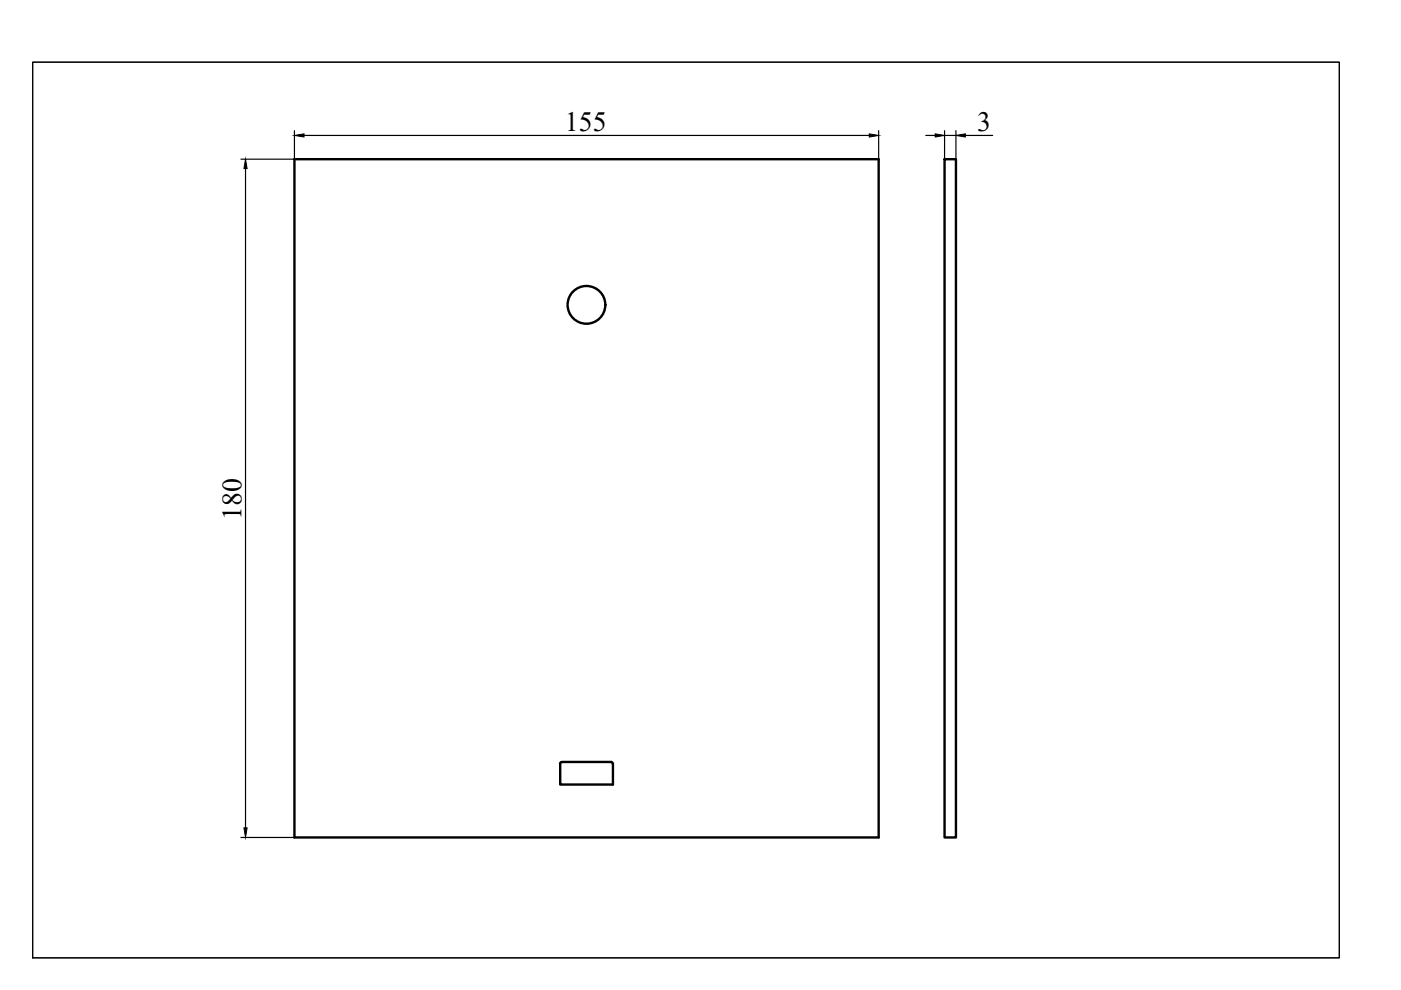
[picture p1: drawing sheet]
<svg xmlns="http://www.w3.org/2000/svg" width="297mm" height="210mm" viewBox="0 0 297 210" stroke-linecap="round" stroke-linejoin="round" font-family="sans-serif">
<defs><g id="words">
<g font-size="5.9">
<text x="119.8" y="27.8">155</text>
<text x="207.2" y="27.8">3</text>
<text x="51.2" y="110.3" transform="rotate(-90 51.2 110.3)">180</text>
</g>
</g></defs>
<!-- layer: BOL -->
<g fill="none" stroke="#000" stroke-width=".51">
<path d="M62.4 33.8h123.9v143.8h-123.9zM200.3 33.8h2.4v143.8h-2.4zM118.7 162l.4-.4h10.7l.1 .4v4.3h-11.1v-4.3"/>
<circle cx="124.3" cy="64.6" r="4"/>
</g>
<!-- layer: TXT -->
<path d="M52.1 35.7v139.8M62.4 27.7v6.1h-11.3M64.5 28.7h119.8M186.3 27.7v6.1M196.3 28.7h2M200.3 27.7v6.1M200.3 28.7h2.4M202.7 27.7v6.1M204.7 28.7h5.8M51.1 177.6h11.3" fill="none" stroke="#000" stroke-width=".25"/>
<path d="M52.1 33.8l.3 1.9h-.7zM62.4 28.7l2.1-.3v.7zM184.3 28.4l2 .3-2 .4zM198.3 28.4l2 .3-2 .4zM202.7 28.7l2-.3v.7zM51.7 175.5h.7l-.3 2.1z" fill="#000" stroke="#000" stroke-width=".21"/>
<!-- layer: 0 -->
<path d="M6.9 13.2h277.1v189.9h-277.1z" fill="none" stroke="#000" stroke-width=".25"/>
<path d="M6.9 13.2h277.1v189.9h-277.1z" fill="none" stroke="#000" stroke-width=".21"/>
<use href="#words"/>
</svg>
